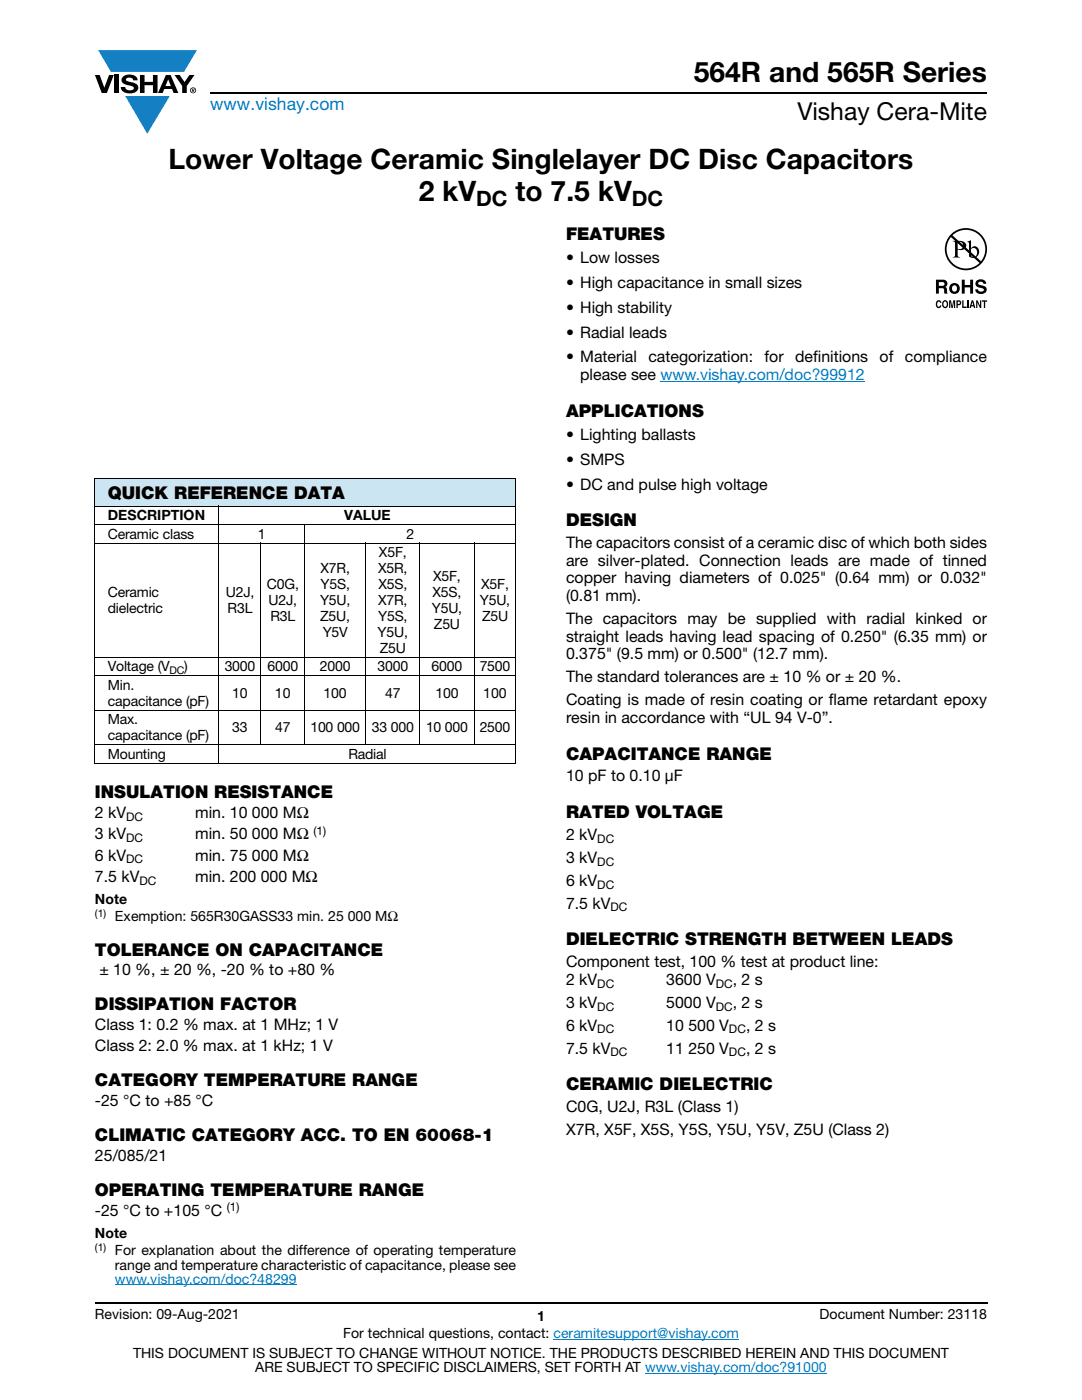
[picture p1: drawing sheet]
<svg xmlns="http://www.w3.org/2000/svg" width="216mm" height="279mm" viewBox="0 0 216 279" stroke-linecap="round" stroke-linejoin="round" font-family="sans-serif">
<defs><g id="words">
<g font-size="5.6">
<text x="138.4" y="16.4">564R and 565R Series</text>
<text x="33.6" y="33.8">Lower Voltage Ceramic Singlelayer DC Disc Capacitors</text>
<text x="83.5" y="40.1">2 kV</text>
<text x="102.9" y="40.1">to 7.5 kV</text>
</g>
<text font-size="4.9" x="159.1" y="24">Vishay Cera-Mite</text>
<g font-size="4.2">
<text x="95" y="41.1">DC</text>
<text x="126.1" y="41.1">DC</text>
</g>
<text font-size="3.5" fill="#007ec4" x="42" y="21.9">www.vishay.com</text>
<g font-size="3.5">
<text x="112.9" y="47.9">FEATURES</text>
<text x="112.9" y="83.1">APPLICATIONS</text>
<text x="21.5" y="99.6">QUICK REFERENCE DATA</text>
<text x="112.9" y="105">DESIGN</text>
<text x="112.9" y="151.6">CAPACITANCE RANGE</text>
<text x="18.9" y="159.3">INSULATION RESISTANCE</text>
<text x="112.9" y="163.2">RATED VOLTAGE</text>
<text x="18.9" y="190.7">TOLERANCE ON CAPACITANCE</text>
<text x="112.9" y="188.6">DIELECTRIC STRENGTH BETWEEN LEADS</text>
<text x="18.9" y="201.6">DISSIPATION FACTOR</text>
<text x="18.9" y="216.8">CATEGORY TEMPERATURE RANGE</text>
<text x="112.9" y="217.6">CERAMIC DIELECTRIC</text>
<text x="18.9" y="227.7">CLIMATIC CATEGORY ACC. TO EN 60068-1</text>
<text x="18.9" y="238.7">OPERATING TEMPERATURE RANGE</text>
</g>
<g font-size="3.2">
<text x="112.9" y="52.6">• Low losses</text>
<text x="112.9" y="57.5">• High capacitance in small sizes</text>
<text x="112.9" y="62.5">• High stability</text>
<text x="112.9" y="67.4">• Radial leads</text>
<text x="112.9" y="72.3">• Material</text>
<text x="115.8" y="75.9">please see www.vishay.com/doc?99912</text>
<text x="129.4" y="72.3">categorization:</text>
<text x="152.6" y="72.3">for</text>
<text x="158.7" y="72.3">definitions</text>
<text x="175.5" y="72.3">of</text>
<text x="180.6" y="72.3">compliance</text>
<text x="112.9" y="87.9">• Lighting ballasts</text>
<text x="112.9" y="92.8">• SMPS</text>
<text x="112.9" y="97.7">• DC and pulse high voltage</text>
<text x="112.9" y="109.4">The capacitors consist of a ceramic disc of which both sides</text>
<text x="112.9" y="112.9">are silver-plated. Connection leads are made of tinned</text>
<text x="112.9" y="116.4">copper having diameters of 0.025&quot; (0.64 mm) or 0.032&quot;</text>
<text x="112.9" y="120">(0.81 mm).</text>
<text x="112.9" y="124.5">The capacitors may be supplied with radial kinked or</text>
<text x="112.9" y="128.1">straight leads having lead spacing of 0.250&quot; (6.35 mm) or</text>
<text x="112.9" y="131.6">0.375&quot; (9.5 mm) or 0.500&quot; (12.7 mm).</text>
<text x="112.9" y="136.2">The standard tolerances are ± 10 % or ± 20 %.</text>
<text x="112.9" y="140.8">Coating is made of resin coating or flame retardant epoxy</text>
<text x="112.9" y="144.3">resin in accordance with “UL 94 V-0”.</text>
<text x="112.9" y="155.9">10 pF to 0.10 μF</text>
<text x="18.9" y="167.5">3 kV</text>
<text x="18.9" y="163.3">2 kV</text>
<text x="38.9" y="163.3">min. 10 000 MΩ</text>
<text x="38.9" y="167.5">min. 50 000 MΩ</text>
<text x="112.9" y="167.6">2 kV</text>
<text x="18.9" y="171.7">6 kV</text>
<text x="38.9" y="171.7">min. 75 000 MΩ</text>
<text x="112.9" y="172.2">3 kV</text>
<text x="18.9" y="176">7.5 kV</text>
<text x="38.9" y="176">min. 200 000 MΩ</text>
<text x="112.9" y="176.8">6 kV</text>
<text x="112.9" y="181.3">7.5 kV</text>
<text x="19.8" y="194.7">± 10 %, ± 20 %, -20 % to +80 %</text>
<text x="112.9" y="193">Component test, 100 % test at product line:</text>
<text x="112.9" y="196.5">2 kV</text>
<text x="132.9" y="196.5">3600 V</text>
<text x="146.2" y="196.5">, 2 s</text>
<text x="112.9" y="201.1">3 kV</text>
<text x="132.9" y="201.1">5000 V</text>
<text x="146.2" y="201.1">, 2 s</text>
<text x="18.9" y="205.6">Class 1: 0.2 % max. at 1 MHz; 1 V</text>
<text x="18.9" y="209.8">Class 2: 2.0 % max. at 1 kHz; 1 V</text>
<text x="112.9" y="205.7">6 kV</text>
<text x="132.9" y="205.7">10 500 V</text>
<text x="148.9" y="205.7">, 2 s</text>
<text x="112.9" y="210.3">7.5 kV</text>
<text x="132.9" y="210.3">11 250 V</text>
<text x="148.9" y="210.3">, 2 s</text>
<text x="18.9" y="220.8">-25 °C to +85 °C</text>
<text x="112.9" y="221.9">C0G, U2J, R3L (Class 1)</text>
<text x="112.9" y="226.5">X7R, X5F, X5S, Y5S, Y5U, Y5V, Z5U (Class 2)</text>
<text x="18.9" y="231.7">25/085/21</text>
<text x="18.9" y="242.7">-25 °C to +105 °C</text>
</g>
<g font-size="2.8">
<text x="21.5" y="103.8">DESCRIPTION</text>
<text x="21.5" y="107.5">Ceramic class</text>
<text x="51.5" y="107.5">1</text>
<text x="68.7" y="103.8">VALUE</text>
<text x="81.1" y="107.5">2</text>
<text x="75.6" y="111.2">X5F,</text>
<text x="21.5" y="119.1">Ceramic</text>
<text x="45" y="119.1">U2J,</text>
<text x="53.3" y="117.5">C0G,</text>
<text x="64" y="114.4">X7R,</text>
<text x="64" y="117.5">Y5S,</text>
<text x="75.5" y="114.4">X5R,</text>
<text x="75.5" y="117.5">X5S,</text>
<text x="86.3" y="119.1">X5S,</text>
<text x="86.4" y="116">X5F,</text>
<text x="96" y="117.5">X5F,</text>
<text x="21.5" y="122.3">dielectric</text>
<text x="45.4" y="122.3">R3L</text>
<text x="53.6" y="120.7">U2J,</text>
<text x="54" y="123.9">R3L</text>
<text x="63.9" y="120.7">Y5U,</text>
<text x="63.9" y="123.9">Z5U,</text>
<text x="75.5" y="120.7">X7R,</text>
<text x="75.5" y="123.9">Y5S,</text>
<text x="86.2" y="122.3">Y5U,</text>
<text x="86.6" y="125.5">Z5U</text>
<text x="95.8" y="120.7">Y5U,</text>
<text x="96.2" y="123.9">Z5U</text>
<text x="64.4" y="127.1">Y5V</text>
<text x="75.4" y="127.1">Y5U,</text>
<text x="75.8" y="130.2">Z5U</text>
<text x="21.5" y="137.6">Min.</text>
<text x="21.5" y="133.9">Voltage (V</text>
<text x="36.8" y="133.9">)</text>
<text x="44.8" y="133.9">3000</text>
<text x="53.4" y="133.9">6000</text>
<text x="63.8" y="133.9">2000</text>
<text x="75.3" y="133.9">3000</text>
<text x="86.1" y="133.9">6000</text>
<text x="95.7" y="133.9">7500</text>
<text x="21.5" y="140.8">capacitance (pF)</text>
<text x="46.4" y="139.2">10</text>
<text x="54.8" y="139.2">10</text>
<text x="64.6" y="139.2">100</text>
<text x="76.9" y="139.2">47</text>
<text x="86.9" y="139.2">100</text>
<text x="96.4" y="139.2">100</text>
<text x="21.5" y="144.5">Max.</text>
<text x="21.5" y="147.7">capacitance (pF)</text>
<text x="46.4" y="146.1">33</text>
<text x="54.9" y="146.1">47</text>
<text x="61.9" y="146.1">100 000</text>
<text x="74.2" y="146.1">33 000</text>
<text x="85" y="146.1">10 000</text>
<text x="95.7" y="146.1">2500</text>
<text x="21.5" y="151.4">Mounting</text>
<text x="69.5" y="151.4">Radial</text>
<text x="18.9" y="180.3">Note</text>
<text x="22.9" y="183.9">Exemption: 565R30GASS33 min. 25 000 MΩ</text>
<text x="18.9" y="247">Note</text>
<text x="22.9" y="250.5">For explanation about the difference of operating temperature</text>
<text x="22.9" y="253.4">range and temperature characteristic of capacitance, please see</text>
<text x="18.9" y="263.3">Revision: 09-Aug-2021</text>
<text x="107.2" y="263.6">1</text>
<text x="163.6" y="263.3">Document Number: 23118</text>
<text x="68.5" y="267.1">For technical questions, contact: ceramitesupport@vishay.com</text>
<text x="26.5" y="271">THIS DOCUMENT IS SUBJECT TO CHANGE WITHOUT NOTICE. THE PRODUCTS DESCRIBED HEREIN AND THIS DOCUMENT</text>
<text x="50.9" y="273.8">ARE SUBJECT TO SPECIFIC DISCLAIMERS, SET FORTH AT www.vishay.com/doc?91000</text>
</g>
<text font-size="2.8" fill="#007ec4" x="22.9" y="256.2">www.vishay.com/doc?48299</text>
<g font-size="2.4">
<text x="25.2" y="163.9">DC</text>
<text x="62.5" y="166.6">(1)</text>
<text x="25.2" y="168.1">DC</text>
<text x="25.2" y="172.3">DC</text>
<text x="119.2" y="168.1">DC</text>
<text x="119.2" y="172.7">DC</text>
<text x="27.8" y="176.6">DC</text>
<text x="119.2" y="177.3">DC</text>
<text x="121.8" y="181.9">DC</text>
<text x="119.2" y="197.1">DC</text>
<text x="142.8" y="197.1">DC</text>
<text x="119.2" y="201.7">DC</text>
<text x="142.8" y="201.7">DC</text>
<text x="119.2" y="206.2">DC</text>
<text x="145.5" y="206.2">DC</text>
<text x="121.8" y="210.8">DC</text>
<text x="145.5" y="210.8">DC</text>
<text x="45.2" y="241.7">(1)</text>
</g>
<g font-size="2.1">
<text x="33.8" y="134.5">DC</text>
<text x="18.9" y="183">(1)</text>
<text x="18.9" y="249.7">(1)</text>
</g>
</g></defs>
<g fill="#147fc3">
<path d="M19.6 10h19.7l-2.6 4.3h-1.1h-13.5z"/>
<path d="M25 19.2h8.9l-4.5 7.5z"/>
</g>
<g fill="#000">
<path d="M18.9 15h1l.9 2.5 1-2.5h.9l-1.4 3.6h-1zM22.9 15h.9v3.6h-.9zM24.6 15.3a2.1 2.1 0 0 1 2.8 .3l.1 .4h-.9a.79 .79 0 0 0-.7-.5 .79 .79 0 0 0-.8 .4l.3 .3 1 .2a1.08 1.08 0 0 1 1.2 1 1.08 1.08 0 0 1-1.1 1.2 1.73 1.73 0 0 1-2.4-1.2h.9a.96 .96 0 0 0 .8 .6 .96 .96 0 0 0 .9-.4 1.31 1.31 0 0 0-1.2-.6 1.03 1.03 0 0 1-1.1-.6 1.03 1.03 0 0 1 .2-1.1zM27.9 15h.9v1.3h1.7v-1.3h.9v3.6h-.9v-1.6h-1.7v1.6h-.9zM34.8 15h1.1l.9 1.4 1-1.4h1l-1.5 2.2v1.4h-.9v-1.4z"/>
<path d="M33.6 15.9l.5 1.3h-1.1zM33.1 15l-1.6 3.6h1l.3-.8h1.5l.3 .8h1l-1.6-3.6z"/>
<path d="M38.4 17.8h.2v.2h-.2zM38.3 17.7v.7h.1v-.3l.4 .3-.2-.3 .2-.2-.1-.2z"/>
<path d="M38.1 18a.46 .46 0 0 1 .9 0 .46 .46 0 0 1-.9 0zM37.9 18a.6 .6 0 0 0 1.2 0 .6 .6 0 0 0-1.2 0z"/>
</g>
<path d="M42 18.6h155M18.9 260h178.1" fill="none" stroke="#000" stroke-width=".36"/>
<path d="M131.8 76.1h40.8M22.9 256.4h36.3M110.4 267.3h37M128.7 274h36.3" fill="none" stroke="#007ec4" stroke-width=".2"/>
<path d="M18.9 95.5h84.1v5.5h-84.1z" fill="#cce5f3"/>
<g fill="none" stroke="#000" stroke-width=".2">
<path d="M18.9 95.5h84.1M18.9 95.6v56.7M103 95.6v56.7M18.9 101h84.1M18.9 104.7h84.1M18.9 108.4h84.1M43.7 100.9v51.5M52 108.3v40.4M60.8 104.6v44.1M73 108.3v40.4M83.8 108.3v40.4M94.6 108.3v40.4"/>
<path d="M18.9 131.2h84.1M18.9 134.9h84.1M18.9 141.8h84.1M18.9 148.6h84.1M18.9 152.3h84.1"/>
</g>
<g fill="#000">
<path d="M191.9 55.8h.6v1.1h1.1v-1.1h.6v2.8h-.6v-1.2h-1.1v1.2h-.6zM194.9 56a1.15 1.15 0 0 1 1.9 .6h-.6v-.1a.68 .68 0 0 0-.9-.1l-.1 .3 .3 .1a1.29 1.29 0 0 1 1.4 1 1.17 1.17 0 0 1-1.2 .9 1.17 1.17 0 0 1-1.1-1h.6v.2a.67 .67 0 0 0 1.1-.1l-.2-.2-.6-.2a.82 .82 0 0 1-.8-.5 .82 .82 0 0 1 .2-.9zM194.8 59.9h.3l.5 1.1v-1.1h.2v1.6h-.3l-.5-1.1v1.1h-.2zM186.9 60.1l.4-.2 .3 .1 .2 .4-.6-.2a.66 .66 0 0 0 .1 1l.3-.3h.2a.54 .54 0 0 1-.4 .6 .54 .54 0 0 1-.6-.4zM189.4 59.9h.4l.2 1.2 .2-1.2h.4v1.6h-.3v-1.3l-.2 1.3h-.2l-.3-1.3v1.3h-.2zM192 59.9h.3v1.3h.6v.3h-.9zM193 59.9h.3v1.6h-.3zM195.9 59.9h1.1v.3h-.4v1.3h-.3v-1.3h-.4z"/>
<path d="M187.3 56.3v.7h1a.39 .39 0 0 0 0-.6zM186.8 55.8h1.4a.79 .79 0 0 1 .8 .4 .79 .79 0 0 1-.1 .9l-.3 .2a.98 .98 0 0 1 .4 1.2l.1 .1h-.6l-.3-1-.9-.1v1.1h-.5z"/>
<path d="M190 47a3.9 3.9 0 0 1 5.3-.1 3.9 3.9 0 0 1 .4 5.2zM189.7 47.3l5.8 5.2a3.9 3.9 0 0 1-5.4 .1 3.9 3.9 0 0 1-.4-5.3zM188.5 49.7a4.2 4.2 0 0 0 8.5 0 4.2 4.2 0 0 0-8.5 0z"/>
<path d="M190.2 57a.63 .63 0 0 0-.2 .8 .63 .63 0 0 0 .7 .3 .63 .63 0 0 0 .2-.7 .63 .63 0 0 0-.7-.4zM189.4 57.6a1.1 1.1 0 0 1 2.2 0 1.1 1.1 0 0 1-2.2 0z"/>
<path d="M191.1 48.3v1.3a.75 .75 0 0 0 1.1-.6 .75 .75 0 0 0-1.1-.7zM190.1 48.1a2.81 2.81 0 0 1 2.5 .3 .97 .97 0 0 1-.1 1.2 .97 .97 0 0 1-1.2 .3l-.2-.1v1.1v.2l.5 .3h-1.5l.3-.2 .2-.3v-2.3l-.1-.3z"/>
<path d="M193.8 49.7v1.4l.1 .1a.72 .72 0 0 0 .8 0 .72 .72 0 0 0 .3-.8 .72 .72 0 0 0-.4-.8 .72 .72 0 0 0-.8 .1zM193 48.2l.8-.2v1.6a.89 .89 0 0 1 1.1-.4 .89 .89 0 0 1 .5 1 1.23 1.23 0 0 1-.7 1.2 1.23 1.23 0 0 1-1.3-.2l-.1-2.7z"/>
<path d="M188.4 60.2a.64 .64 0 0 0 .2 1h.1a.64 .64 0 0 0-.1-1zM188.2 60l.2-.1a.56 .56 0 0 1 .7 .4 .82 .82 0 0 1-.5 1.2h-.2a.89 .89 0 0 1-.2-1.5z"/>
<path d="M191.1 60.2v.5l.4-.1v-.3zM190.8 59.9h.6a.5 .5 0 0 1 .4 .5 .5 .5 0 0 1-.4 .5h-.3v.6h-.3z"/>
<path d="M194 60.3l-.1 .6h.3zM193.9 59.9h.3l.4 1.6h-.3v-.4h-.5l-.1 .4h-.3z"/>
</g>
<use href="#words"/>
</svg>
